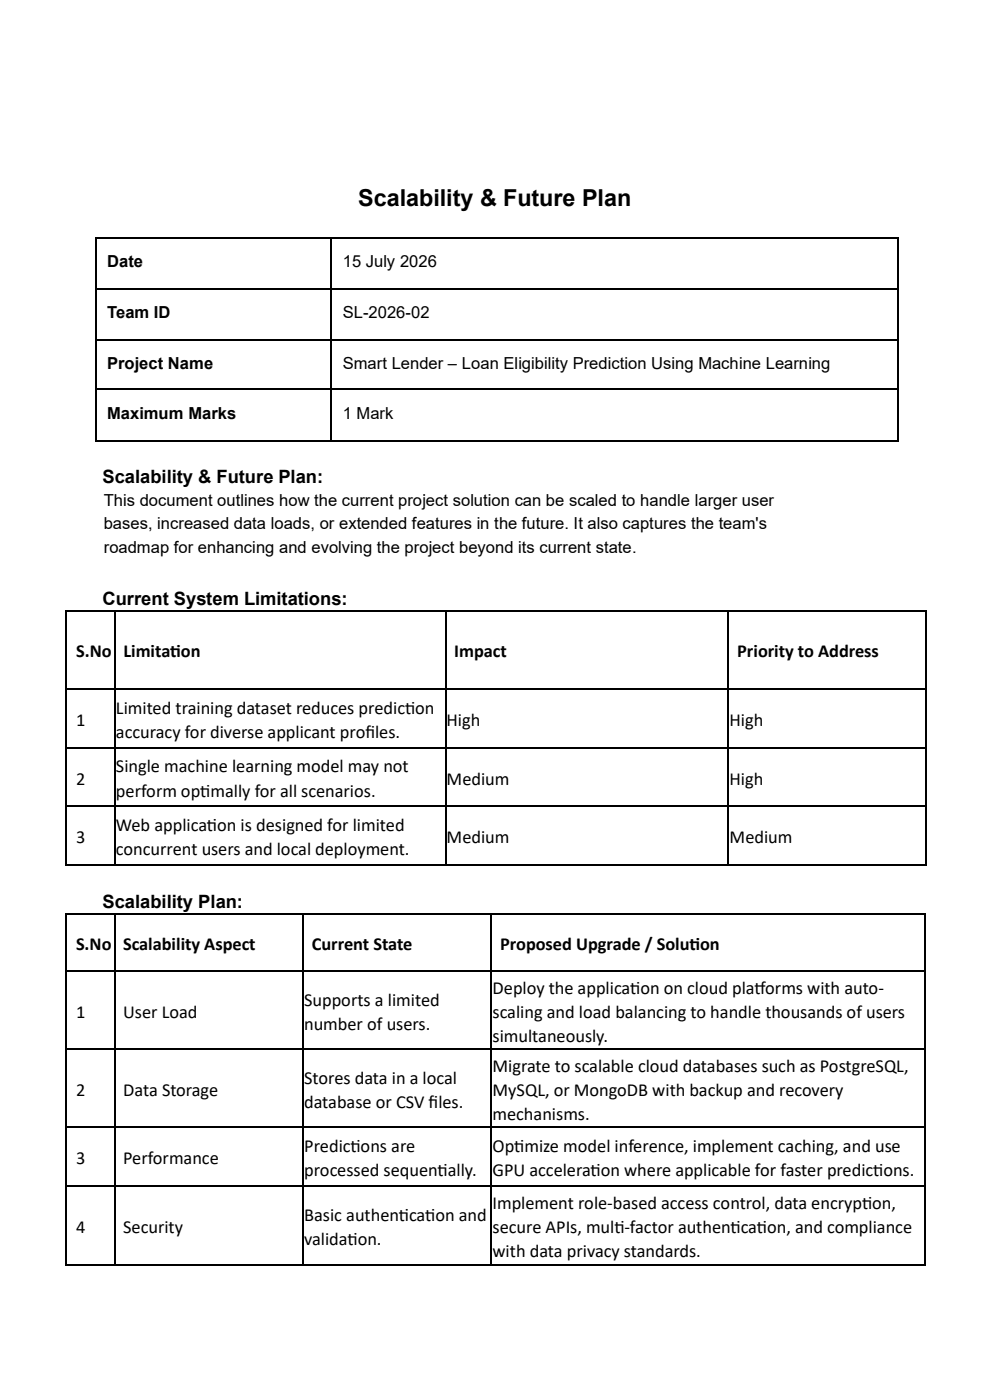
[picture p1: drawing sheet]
<svg xmlns="http://www.w3.org/2000/svg" width="210mm" height="297mm" viewBox="0 0 210 297" stroke-linecap="round" stroke-linejoin="round" font-family="sans-serif">
<defs><g id="words">
<text font-size="5" x="76" y="43.8">Scalability &amp; Future Plan</text>
<g font-size="3.9">
<text x="21.8" y="102.4">Scalability &amp; Future Plan:</text>
<text x="21.8" y="128.3">Current System Limitations:</text>
<text x="16.2" y="139.5">S.No</text>
<text x="26.2" y="139.5">Limitat</text>
<text x="36.1" y="139.5">ion</text>
<text x="96.4" y="139.5">Impact</text>
<text x="156.4" y="139.5">Priority to Address</text>
<text x="16.2" y="154">1</text>
<text x="24.6" y="151.5">Limited training dataset reduces predict</text>
<text x="86" y="151.5">ion</text>
<text x="94.8" y="154">High</text>
<text x="154.8" y="154">High</text>
<text x="24.6" y="156.6">accuracy for diverse applicant prof</text>
<text x="77.5" y="156.6">iles.</text>
<text x="16.2" y="166.5">2</text>
<text x="24.6" y="163.9">Single machine learning model may not</text>
<text x="94.8" y="166.5">Medium</text>
<text x="154.8" y="166.5">High</text>
<text x="24.6" y="169">perform opt</text>
<text x="42.5" y="169">imally for all scenarios.</text>
<text x="16.2" y="178.9">3</text>
<text x="24.6" y="176.3">Web applicat</text>
<text x="43.9" y="176.3">ion is designed for limited</text>
<text x="94.8" y="178.9">Medium</text>
<text x="154.8" y="178.9">Medium</text>
<text x="24.6" y="181.5">concurrent users and local deployment.</text>
<text x="21.8" y="192.6">Scalability Plan:</text>
<text x="16.1" y="201.5">S.No</text>
<text x="26.1" y="201.5">Scalability Aspect</text>
<text x="66.1" y="201.5">Current State</text>
<text x="106.1" y="201.5">Proposed Upgrade / Solut</text>
<text x="146.3" y="201.5">ion</text>
<text x="16.1" y="215.9">1</text>
<text x="26.1" y="215.9">User Load</text>
<text x="64.5" y="213.4">Supports a limited</text>
<text x="104.5" y="210.8">Deploy the applicat</text>
<text x="104.5" y="215.9">scaling and load balancing to handle thousands of users</text>
<text x="133.7" y="210.8">ion on cloud plat</text>
<text x="160.1" y="210.8">forms with auto-</text>
<text x="64.5" y="218.5">number of users.</text>
<text x="104.5" y="221">simultaneously.</text>
<text x="104.5" y="227.4">Migrate to scalable cloud databases such as PostgreSQL,</text>
<text x="16.1" y="232.5">2</text>
<text x="26.1" y="232.5">Data Storage</text>
<text x="64.5" y="229.9">Stores data in a local</text>
<text x="104.5" y="232.5">MySQL, or MongoDB with backup and recovery</text>
<text x="64.5" y="235">database or CSV f</text>
<text x="90.9" y="235">iles.</text>
<text x="104.5" y="237.6">mechanisms.</text>
<text x="64.5" y="244.5">Predict</text>
<text x="74.4" y="244.5">ions are</text>
<text x="104.5" y="244.5">Opt</text>
<text x="109.1" y="244.5">imize model inference, implement caching, and use</text>
<text x="16.1" y="247.1">3</text>
<text x="26.1" y="247.1">Performance</text>
<text x="64.5" y="249.6">processed sequent</text>
<text x="92.9" y="249.6">ially.</text>
<text x="104.5" y="249.6">GPU accelerat</text>
<text x="125.3" y="249.6">ion where applicable for faster predict</text>
<text x="185.3" y="249.6">ions.</text>
<text x="104.5" y="256.5">Implement role-based access control, data encrypt</text>
<text x="182.9" y="256.5">ion,</text>
<text x="16.1" y="261.6">4</text>
<text x="26.1" y="261.6">Security</text>
<text x="64.5" y="259">Basic authent</text>
<text x="84.6" y="259">icat</text>
<text x="90.2" y="259">ion and</text>
<text x="104.5" y="261.6">secure APIs, mult-factor authent</text>
<text x="130.4" y="261.6">i</text>
<text x="155" y="261.6">icat</text>
<text x="160.6" y="261.6">ion, and compliance</text>
<text x="64.5" y="264.2">validat</text>
<text x="73.7" y="264.2">ion.</text>
<text x="104.5" y="266.7">with data privacy standards.</text>
</g>
<g font-size="3.5">
<text x="22.7" y="56.7">Date</text>
<text x="72.7" y="56.7">15 July 2026</text>
<text x="22.7" y="67.6">Team ID</text>
<text x="72.7" y="67.6">SL-2026-02</text>
<text x="22.7" y="78.4">Project Name</text>
<text x="72.7" y="78.4">Smart Lender – Loan Eligibility Prediction Using Machine Learning</text>
<text x="22.7" y="88.8">Maximum Marks</text>
<text x="72.7" y="88.8">1 Mark</text>
<text x="22" y="107.4">This document outlines how the current project solution can be scaled to handle larger user</text>
<text x="22" y="112.3">bases, increased data loads, or extended features in the future. It also captures the team's</text>
<text x="22" y="117.2">roadmap for enhancing and evolving the project beyond its current state.</text>
</g>
</g></defs>
<g fill="none" stroke="#000" stroke-width=".34">
<path d="M20.5 50.4v42.9M20.6 50.6h49.4M70.2 50.7v42.6M70.4 50.6h120M190.5 50.4v42.9M20.6 61.4h49.4M20.6 72.2h49.4M70.4 61.4h120M70.4 72.2h120M20.6 82.6h49.4M20.6 93.5h49.4M70.4 82.6h120"/>
<path d="M70.4 93.5h120M14.1 130.7v15.2M14.3 129.6h9.9M24.4 130.7v15.2M24.5 129.6h69.9M94.5 130.7v15.2M94.7 129.6h59.7M154.6 130.7v15.2M154.7 129.6h41.7M196.6 130.7v15.2M14.1 147.3v11.3M14.1 159.9v10.9"/>
<path d="M14.3 146.1h9.9M14.3 158.7h9.9M24.4 147.3v11.3M24.4 159.9v10.9M24.5 146.1h69.9M24.5 158.7h69.9M94.5 147.3v11.3M94.5 159.9v10.9M94.7 146.1h59.7M94.7 158.7h59.7M154.6 147.3v11.3M154.6 159.9v10.9"/>
<path d="M154.7 146.1h41.7M154.7 158.7h41.7M196.6 147.3v11.3M196.6 159.9v10.9M14.1 172.1v11.4M14.3 171h9.9M24.4 172.1v11.4M24.5 171h69.9M94.5 172.1v11.4M94.7 171h59.7M154.6 172.1v11.4M154.7 171h41.7"/>
<path d="M196.6 172.1v11.4M14.1 194.9v11M14.3 183.6h9.9M14.3 193.9h9.9M24.4 194.9v11M24.5 183.6h69.9M24.5 193.9h39.6M64.2 194.9v11M64.4 193.9h39.5M94.7 183.6h59.7M104.1 194.9v11M104.2 193.9h91.8"/>
<path d="M154.7 183.6h41.7M196.2 194.9v11M14.1 207.1v15.4M24.4 207.1v15.4M64.2 207.1v15.4M104.1 207.1v15.4M196.2 207.1v15.4M14.1 223.7v15.3M14.3 222.6h9.9M14.3 239.2h9.9M24.4 223.7v15.3M24.5 222.6h39.6"/>
<path d="M24.5 239.2h39.6M64.2 223.7v15.3M64.4 222.6h39.5M64.4 239.2h39.5M104.1 223.7v15.3M104.2 222.6h91.8M104.2 239.2h91.8M196.2 223.7v15.3M14.1 240.3v11.2M14.1 252.8v15.3M14.3 251.7h9.9M24.4 240.3v11.2"/>
<path d="M24.4 252.8v15.3M24.5 251.7h39.6M64.2 240.3v11.2M64.2 252.8v15.3M64.4 251.7h39.5M104.1 240.3v11.2M104.1 252.8v15.3M104.2 251.7h91.8M196.2 240.3v11.2M196.2 252.8v15.3M14.3 268.3h9.9M24.5 268.3h39.6"/>
<path d="M64.4 268.3h39.5M104.2 268.3h91.8"/>
</g>
<g fill="#000">
<path d="M20.3 50.4h.3v.3h-.3z" fill-rule="evenodd"/>
<path d="M70 50.4h.4v.3h-.4z" fill-rule="evenodd"/>
<path d="M190.4 50.4h.3v.3h-.3z" fill-rule="evenodd"/>
<path d="M20.3 93.3h.3v.4h-.3z" fill-rule="evenodd"/>
<path d="M20.3 93.3h.3v.4h-.3z" fill-rule="evenodd"/>
<path d="M70 93.3h.4v.4h-.4z" fill-rule="evenodd"/>
<path d="M190.4 93.3h.3v.4h-.3z" fill-rule="evenodd"/>
<path d="M190.4 93.3h.3v.4h-.3z" fill-rule="evenodd"/>
<path d="M13.9 129.4h.4v1.3h-.4z" fill-rule="evenodd"/>
<path d="M13.9 129.4h.4v.4h-.4z" fill-rule="evenodd"/>
<path d="M24.2 129.8h.3v.9h-.3z" fill-rule="evenodd"/>
<path d="M24.2 129.4h.3v.4h-.3z" fill-rule="evenodd"/>
<path d="M94.4 129.8h.3v.9h-.3z" fill-rule="evenodd"/>
<path d="M94.4 129.4h.3v.4h-.3z" fill-rule="evenodd"/>
<path d="M154.4 129.8h.3v.9h-.3z" fill-rule="evenodd"/>
<path d="M154.4 129.4h.3v.4h-.3z" fill-rule="evenodd"/>
<path d="M196.4 129.4h.3v1.3h-.3z" fill-rule="evenodd"/>
<path d="M196.4 129.4h.3v.4h-.3z" fill-rule="evenodd"/>
<path d="M13.9 145.9h.4v1.4h-.4z" fill-rule="evenodd"/>
<path d="M13.9 158.6h.4v1.3h-.4z" fill-rule="evenodd"/>
<path d="M24.2 145.9h.3v1.4h-.3z" fill-rule="evenodd"/>
<path d="M24.2 158.6h.3v1.3h-.3z" fill-rule="evenodd"/>
<path d="M94.4 145.9h.3v1.4h-.3z" fill-rule="evenodd"/>
<path d="M94.4 158.6h.3v1.3h-.3z" fill-rule="evenodd"/>
<path d="M154.4 145.9h.3v1.4h-.3z" fill-rule="evenodd"/>
<path d="M154.4 158.6h.3v1.3h-.3z" fill-rule="evenodd"/>
<path d="M196.4 145.9h.3v1.4h-.3z" fill-rule="evenodd"/>
<path d="M196.4 158.6h.3v1.3h-.3z" fill-rule="evenodd"/>
<path d="M13.9 170.8h.4v1.3h-.4z" fill-rule="evenodd"/>
<path d="M24.2 170.8h.3v1.3h-.3z" fill-rule="evenodd"/>
<path d="M94.4 170.8h.3v1.3h-.3z" fill-rule="evenodd"/>
<path d="M154.4 170.8h.3v1.3h-.3z" fill-rule="evenodd"/>
<path d="M196.4 170.8h.3v1.3h-.3z" fill-rule="evenodd"/>
<path d="M13.9 183.5h.4v.3h-.4z" fill-rule="evenodd"/>
<path d="M13.9 183.5h.4v.3h-.4z" fill-rule="evenodd"/>
<path d="M13.9 193.7h.4v1.2h-.4z" fill-rule="evenodd"/>
<path d="M13.9 193.7h.4v.3h-.4z" fill-rule="evenodd"/>
<path d="M24.2 183.5h.3v.3h-.3z" fill-rule="evenodd"/>
<path d="M24.2 194h.3v.9h-.3z" fill-rule="evenodd"/>
<path d="M24.2 193.7h.3v.3h-.3z" fill-rule="evenodd"/>
<path d="M64.1 194h.3v.9h-.3z" fill-rule="evenodd"/>
<path d="M64.1 193.7h.3v.3h-.3z" fill-rule="evenodd"/>
<path d="M94.4 183.5h.3v.3h-.3z" fill-rule="evenodd"/>
<path d="M103.9 194h.3v.9h-.3z" fill-rule="evenodd"/>
<path d="M103.9 193.7h.3v.3h-.3z" fill-rule="evenodd"/>
<path d="M154.4 183.5h.3v.3h-.3z" fill-rule="evenodd"/>
<path d="M196 193.7h.3v1.2h-.3z" fill-rule="evenodd"/>
<path d="M196 193.7h.3v.3h-.3z" fill-rule="evenodd"/>
<path d="M196.4 183.5h.3v.3h-.3z" fill-rule="evenodd"/>
<path d="M196.4 183.5h.3v.3h-.3z" fill-rule="evenodd"/>
<path d="M13.9 205.9h.4v1.2h-.4z" fill-rule="evenodd"/>
<path d="M24.2 205.9h.3v1.2h-.3z" fill-rule="evenodd"/>
<path d="M64.1 205.9h.3v1.2h-.3z" fill-rule="evenodd"/>
<path d="M103.9 205.9h.3v1.2h-.3z" fill-rule="evenodd"/>
<path d="M196 205.9h.3v1.2h-.3z" fill-rule="evenodd"/>
<path d="M13.9 222.5h.4v1.2h-.4z" fill-rule="evenodd"/>
<path d="M24.2 222.5h.3v1.2h-.3z" fill-rule="evenodd"/>
<path d="M64.1 222.5h.3v1.2h-.3z" fill-rule="evenodd"/>
<path d="M103.9 222.5h.3v1.2h-.3z" fill-rule="evenodd"/>
<path d="M196 222.5h.3v1.2h-.3z" fill-rule="evenodd"/>
<path d="M13.9 239h.4v1.3h-.4z" fill-rule="evenodd"/>
<path d="M13.9 251.5h.4v1.3h-.4z" fill-rule="evenodd"/>
<path d="M24.2 239h.3v1.3h-.3z" fill-rule="evenodd"/>
<path d="M24.2 251.5h.3v1.3h-.3z" fill-rule="evenodd"/>
<path d="M64.1 239h.3v1.3h-.3z" fill-rule="evenodd"/>
<path d="M64.1 251.5h.3v1.3h-.3z" fill-rule="evenodd"/>
<path d="M103.9 239h.3v1.3h-.3z" fill-rule="evenodd"/>
<path d="M103.9 251.5h.3v1.3h-.3z" fill-rule="evenodd"/>
<path d="M196 239h.3v1.3h-.3z" fill-rule="evenodd"/>
<path d="M196 251.5h.3v1.3h-.3z" fill-rule="evenodd"/>
<path d="M13.9 268.1h.4v.4h-.4z" fill-rule="evenodd"/>
<path d="M13.9 268.1h.4v.4h-.4z" fill-rule="evenodd"/>
<path d="M24.2 268.1h.3v.4h-.3z" fill-rule="evenodd"/>
<path d="M64.1 268.1h.3v.4h-.3z" fill-rule="evenodd"/>
<path d="M103.9 268.1h.3v.4h-.3z" fill-rule="evenodd"/>
<path d="M196 268.1h.3v.4h-.3z" fill-rule="evenodd"/>
<path d="M196 268.1h.3v.4h-.3z" fill-rule="evenodd"/>
</g>
<path d="M14.3 206.1h9.9M24.5 206.1h39.6M64.4 206.1h39.5M104.2 206.1h91.8" fill="none" stroke="#000" stroke-width=".35"/>
<use href="#words"/>
</svg>
